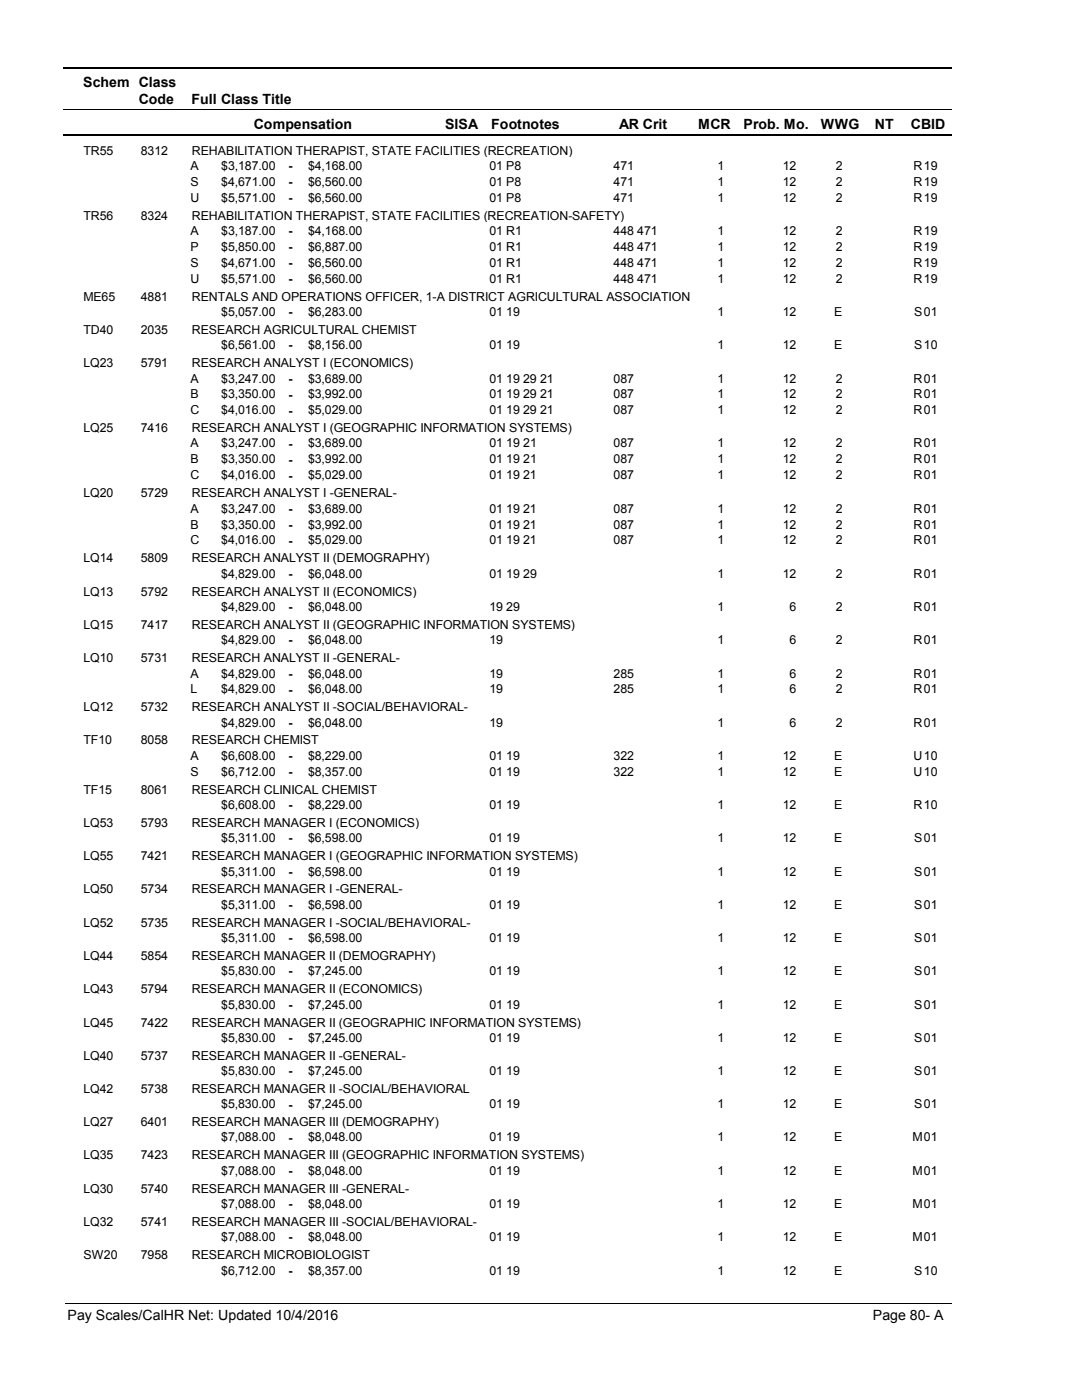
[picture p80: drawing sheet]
<svg xmlns="http://www.w3.org/2000/svg" width="216mm" height="279mm" viewBox="0 0 216 279" stroke-linecap="round" stroke-linejoin="round" font-family="sans-serif">
<defs><g id="words">
<g font-size="2.8">
<text x="16.6" y="17.3">Schem Class</text>
<text x="27.7" y="20.7">Code</text>
<text x="38.2" y="20.7">Full Class Title</text>
<text x="50.6" y="25.7">Compensation</text>
<text x="88.7" y="25.7">SISA</text>
<text x="98" y="25.7">Footnotes</text>
<text x="123.5" y="25.7">AR Crit</text>
<text x="139.2" y="25.7">MCR</text>
<text x="148.3" y="25.7">Prob. Mo.</text>
<text x="163.7" y="25.7">WWG</text>
<text x="174.5" y="25.7">NT</text>
<text x="181.6" y="25.7">CBID</text>
<text x="13.5" y="263.5">Pay Scales/CalHR Net: Updated 10/4/2016</text>
<text x="174.1" y="263.5">Page 80- A</text>
</g>
<g font-size="2.5">
<text x="16.6" y="30.8">TR55</text>
<text x="28.1" y="30.8">8312</text>
<text x="38" y="33.9">A</text>
<text x="38.2" y="30.8">REHABILITATION THERAPIST, STATE FACILITIES (RECREATION)</text>
<text x="44.1" y="33.9">$3,187.00</text>
<text x="57.5" y="33.9">-</text>
<text x="61.4" y="33.9">$4,168.00</text>
<text x="97.6" y="33.9">01 P8</text>
<text x="122.4" y="33.9">471</text>
<text x="143.1" y="33.9">1</text>
<text x="156.1" y="33.9">12</text>
<text x="166.6" y="33.9">2</text>
<text x="182.2" y="33.9">R</text>
<text x="184.2" y="33.9">19</text>
<text x="38" y="37.1">S</text>
<text x="38" y="40.3">U</text>
<text x="44.1" y="37.1">$4,671.00</text>
<text x="44.1" y="40.3">$5,571.00</text>
<text x="57.5" y="37.1">-</text>
<text x="57.5" y="40.3">-</text>
<text x="61.4" y="37.1">$6,560.00</text>
<text x="61.4" y="40.3">$6,560.00</text>
<text x="97.6" y="37.1">01 P8</text>
<text x="97.6" y="40.3">01 P8</text>
<text x="122.4" y="37.1">471</text>
<text x="122.4" y="40.3">471</text>
<text x="143.1" y="37.1">1</text>
<text x="143.1" y="40.3">1</text>
<text x="156.1" y="37.1">12</text>
<text x="156.1" y="40.3">12</text>
<text x="166.6" y="37.1">2</text>
<text x="166.6" y="40.3">2</text>
<text x="182.2" y="37.1">R</text>
<text x="182.2" y="40.3">R</text>
<text x="184.2" y="37.1">19</text>
<text x="184.2" y="40.3">19</text>
<text x="16.6" y="43.8">TR56</text>
<text x="28.1" y="43.8">8324</text>
<text x="38" y="46.9">A</text>
<text x="38.2" y="43.8">REHABILITATION THERAPIST, STATE FACILITIES (RECREATION-SAFETY)</text>
<text x="44.1" y="46.9">$3,187.00</text>
<text x="57.5" y="46.9">-</text>
<text x="61.4" y="46.9">$4,168.00</text>
<text x="97.6" y="46.9">01 R1</text>
<text x="122.4" y="46.9">448 471</text>
<text x="143.1" y="46.9">1</text>
<text x="156.1" y="46.9">12</text>
<text x="166.6" y="46.9">2</text>
<text x="182.2" y="46.9">R</text>
<text x="184.2" y="46.9">19</text>
<text x="38" y="50.1">P</text>
<text x="38" y="53.3">S</text>
<text x="44.1" y="50.1">$5,850.00</text>
<text x="44.1" y="53.3">$4,671.00</text>
<text x="57.5" y="50.1">-</text>
<text x="57.5" y="53.3">-</text>
<text x="61.4" y="50.1">$6,887.00</text>
<text x="61.4" y="53.3">$6,560.00</text>
<text x="97.6" y="50.1">01 R1</text>
<text x="97.6" y="53.3">01 R1</text>
<text x="122.4" y="50.1">448 471</text>
<text x="122.4" y="53.3">448 471</text>
<text x="143.1" y="50.1">1</text>
<text x="143.1" y="53.3">1</text>
<text x="156.1" y="50.1">12</text>
<text x="156.1" y="53.3">12</text>
<text x="166.6" y="50.1">2</text>
<text x="166.6" y="53.3">2</text>
<text x="182.2" y="50.1">R</text>
<text x="182.2" y="53.3">R</text>
<text x="184.2" y="50.1">19</text>
<text x="184.2" y="53.3">19</text>
<text x="38" y="56.4">U</text>
<text x="44.1" y="56.4">$5,571.00</text>
<text x="57.5" y="56.5">-</text>
<text x="61.4" y="56.4">$6,560.00</text>
<text x="97.6" y="56.4">01 R1</text>
<text x="122.4" y="56.4">448 471</text>
<text x="143.1" y="56.4">1</text>
<text x="156.1" y="56.4">12</text>
<text x="166.6" y="56.4">2</text>
<text x="182.2" y="56.4">R</text>
<text x="184.2" y="56.4">19</text>
<text x="16.6" y="60">ME65</text>
<text x="28.1" y="60">4881</text>
<text x="38.2" y="60">RENTALS AND OPERATIONS OFFICER, 1-A DISTRICT AGRICULTURAL ASSOCIATION</text>
<text x="44.1" y="63">$5,057.00</text>
<text x="57.5" y="63.1">-</text>
<text x="61.4" y="63">$6,283.00</text>
<text x="97.6" y="63">01 19</text>
<text x="143.1" y="63">1</text>
<text x="156.1" y="63">12</text>
<text x="166.3" y="63">E</text>
<text x="182.3" y="63">S</text>
<text x="184.2" y="63">01</text>
<text x="16.6" y="66.6">TD40</text>
<text x="28.1" y="66.6">2035</text>
<text x="38.2" y="66.6">RESEARCH AGRICULTURAL CHEMIST</text>
<text x="44.1" y="69.7">$6,561.00</text>
<text x="57.5" y="69.7">-</text>
<text x="61.4" y="69.7">$8,156.00</text>
<text x="97.6" y="69.7">01 19</text>
<text x="143.1" y="69.7">1</text>
<text x="156.1" y="69.7">12</text>
<text x="166.3" y="69.7">E</text>
<text x="182.3" y="69.7">S</text>
<text x="184.2" y="69.7">10</text>
<text x="16.6" y="73.3">LQ23</text>
<text x="28.1" y="73.3">5791</text>
<text x="38" y="76.4">A</text>
<text x="38.2" y="73.3">RESEARCH ANALYST I (ECONOMICS)</text>
<text x="44.1" y="76.4">$3,247.00</text>
<text x="57.5" y="76.4">-</text>
<text x="61.4" y="76.4">$3,689.00</text>
<text x="97.6" y="76.4">01 19 29 21</text>
<text x="122.4" y="76.4">087</text>
<text x="143.1" y="76.4">1</text>
<text x="156.1" y="76.4">12</text>
<text x="166.6" y="76.4">2</text>
<text x="182.2" y="76.4">R</text>
<text x="184.2" y="76.4">01</text>
<text x="38" y="79.5">B</text>
<text x="38" y="82.7">C</text>
<text x="44.1" y="79.5">$3,350.00</text>
<text x="44.1" y="82.7">$4,016.00</text>
<text x="57.5" y="79.6">-</text>
<text x="57.5" y="82.7">-</text>
<text x="61.4" y="79.5">$3,992.00</text>
<text x="61.4" y="82.7">$5,029.00</text>
<text x="97.6" y="79.5">01 19 29 21</text>
<text x="97.6" y="82.7">01 19 29 21</text>
<text x="122.4" y="79.5">087</text>
<text x="122.4" y="82.7">087</text>
<text x="143.1" y="79.5">1</text>
<text x="143.1" y="82.7">1</text>
<text x="156.1" y="79.5">12</text>
<text x="156.1" y="82.7">12</text>
<text x="166.6" y="79.5">2</text>
<text x="166.6" y="82.7">2</text>
<text x="182.2" y="79.5">R</text>
<text x="182.2" y="82.7">R</text>
<text x="184.2" y="79.5">01</text>
<text x="184.2" y="82.7">01</text>
<text x="16.6" y="86.3">LQ25</text>
<text x="28.1" y="86.3">7416</text>
<text x="38" y="89.3">A</text>
<text x="38.2" y="86.3">RESEARCH ANALYST I (GEOGRAPHIC INFORMATION SYSTEMS)</text>
<text x="44.1" y="89.3">$3,247.00</text>
<text x="57.5" y="89.3">-</text>
<text x="61.4" y="89.3">$3,689.00</text>
<text x="97.6" y="89.3">01 19 21</text>
<text x="122.4" y="89.3">087</text>
<text x="143.1" y="89.3">1</text>
<text x="156.1" y="89.3">12</text>
<text x="166.6" y="89.3">2</text>
<text x="182.2" y="89.3">R</text>
<text x="184.2" y="89.3">01</text>
<text x="38" y="92.5">B</text>
<text x="38" y="95.7">C</text>
<text x="44.1" y="92.5">$3,350.00</text>
<text x="44.1" y="95.7">$4,016.00</text>
<text x="57.5" y="92.5">-</text>
<text x="57.5" y="95.7">-</text>
<text x="61.4" y="92.5">$3,992.00</text>
<text x="61.4" y="95.7">$5,029.00</text>
<text x="97.6" y="92.5">01 19 21</text>
<text x="97.6" y="95.7">01 19 21</text>
<text x="122.4" y="92.5">087</text>
<text x="122.4" y="95.7">087</text>
<text x="143.1" y="92.5">1</text>
<text x="143.1" y="95.7">1</text>
<text x="156.1" y="92.5">12</text>
<text x="156.1" y="95.7">12</text>
<text x="166.6" y="92.5">2</text>
<text x="166.6" y="95.7">2</text>
<text x="182.2" y="92.5">R</text>
<text x="182.2" y="95.7">R</text>
<text x="184.2" y="92.5">01</text>
<text x="184.2" y="95.7">01</text>
<text x="16.6" y="99.2">LQ20</text>
<text x="28.1" y="99.2">5729</text>
<text x="38.2" y="99.2">RESEARCH ANALYST I -GENERAL-</text>
<text x="38" y="102.3">A</text>
<text x="38" y="105.5">B</text>
<text x="44.1" y="102.3">$3,247.00</text>
<text x="44.1" y="105.5">$3,350.00</text>
<text x="57.5" y="102.4">-</text>
<text x="57.5" y="105.5">-</text>
<text x="61.4" y="102.3">$3,689.00</text>
<text x="61.4" y="105.5">$3,992.00</text>
<text x="97.6" y="102.3">01 19 21</text>
<text x="97.6" y="105.5">01 19 21</text>
<text x="122.4" y="102.3">087</text>
<text x="122.4" y="105.5">087</text>
<text x="143.1" y="102.3">1</text>
<text x="143.1" y="105.5">1</text>
<text x="156.1" y="102.3">12</text>
<text x="156.1" y="105.5">12</text>
<text x="166.6" y="102.3">2</text>
<text x="166.6" y="105.5">2</text>
<text x="182.2" y="102.3">R</text>
<text x="182.2" y="105.5">R</text>
<text x="184.2" y="102.3">01</text>
<text x="184.2" y="105.5">01</text>
<text x="16.6" y="112.3">LQ14</text>
<text x="28.1" y="112.3">5809</text>
<text x="38" y="108.7">C</text>
<text x="38.2" y="112.3">RESEARCH ANALYST II (DEMOGRAPHY)</text>
<text x="44.1" y="108.7">$4,016.00</text>
<text x="57.5" y="108.7">-</text>
<text x="61.4" y="108.7">$5,029.00</text>
<text x="97.6" y="108.7">01 19 21</text>
<text x="122.4" y="108.7">087</text>
<text x="143.1" y="108.7">1</text>
<text x="156.1" y="108.7">12</text>
<text x="166.6" y="108.7">2</text>
<text x="182.2" y="108.7">R</text>
<text x="184.2" y="108.7">01</text>
<text x="16.6" y="118.9">LQ13</text>
<text x="28.1" y="118.9">5792</text>
<text x="38.2" y="118.9">RESEARCH ANALYST II (ECONOMICS)</text>
<text x="44.1" y="115.3">$4,829.00</text>
<text x="57.5" y="115.4">-</text>
<text x="61.4" y="115.3">$6,048.00</text>
<text x="97.6" y="115.3">01 19 29</text>
<text x="143.1" y="115.3">1</text>
<text x="156.1" y="115.3">12</text>
<text x="166.6" y="115.3">2</text>
<text x="182.2" y="115.3">R</text>
<text x="184.2" y="115.3">01</text>
<text x="16.6" y="125.5">LQ15</text>
<text x="28.1" y="125.5">7417</text>
<text x="38.2" y="125.5">RESEARCH ANALYST II (GEOGRAPHIC INFORMATION SYSTEMS)</text>
<text x="44.1" y="121.9">$4,829.00</text>
<text x="57.5" y="122">-</text>
<text x="61.4" y="121.9">$6,048.00</text>
<text x="97.6" y="121.9">19 29</text>
<text x="143.1" y="121.9">1</text>
<text x="157.5" y="121.9">6</text>
<text x="166.6" y="121.9">2</text>
<text x="182.2" y="121.9">R</text>
<text x="184.2" y="121.9">01</text>
<text x="44.1" y="128.6">$4,829.00</text>
<text x="57.5" y="128.6">-</text>
<text x="61.4" y="128.6">$6,048.00</text>
<text x="97.6" y="128.6">19</text>
<text x="143.1" y="128.6">1</text>
<text x="157.5" y="128.6">6</text>
<text x="166.6" y="128.6">2</text>
<text x="182.2" y="128.6">R</text>
<text x="184.2" y="128.6">01</text>
<text x="16.6" y="132.2">LQ10</text>
<text x="28.1" y="132.2">5731</text>
<text x="38" y="135.2">A</text>
<text x="38.2" y="132.2">RESEARCH ANALYST II -GENERAL-</text>
<text x="44.1" y="135.2">$4,829.00</text>
<text x="57.5" y="135.3">-</text>
<text x="61.4" y="135.2">$6,048.00</text>
<text x="97.6" y="135.2">19</text>
<text x="122.4" y="135.2">285</text>
<text x="143.1" y="135.2">1</text>
<text x="157.5" y="135.2">6</text>
<text x="166.6" y="135.2">2</text>
<text x="182.2" y="135.2">R</text>
<text x="184.2" y="135.2">01</text>
<text x="16.6" y="142">LQ12</text>
<text x="28.1" y="142">5732</text>
<text x="38" y="138.4">L</text>
<text x="38.2" y="142">RESEARCH ANALYST II -SOCIAL/BEHAVIORAL-</text>
<text x="44.1" y="138.4">$4,829.00</text>
<text x="57.5" y="138.4">-</text>
<text x="61.4" y="138.4">$6,048.00</text>
<text x="97.6" y="138.4">19</text>
<text x="122.4" y="138.4">285</text>
<text x="143.1" y="138.4">1</text>
<text x="157.5" y="138.4">6</text>
<text x="166.6" y="138.4">2</text>
<text x="182.2" y="138.4">R</text>
<text x="184.2" y="138.4">01</text>
<text x="16.6" y="148.6">TF10</text>
<text x="28.1" y="148.6">8058</text>
<text x="38.2" y="148.6">RESEARCH CHEMIST</text>
<text x="44.1" y="145">$4,829.00</text>
<text x="57.5" y="145.1">-</text>
<text x="61.4" y="145">$6,048.00</text>
<text x="97.6" y="145">19</text>
<text x="143.1" y="145">1</text>
<text x="157.5" y="145">6</text>
<text x="166.6" y="145">2</text>
<text x="182.2" y="145">R</text>
<text x="184.2" y="145">01</text>
<text x="38" y="151.7">A</text>
<text x="38" y="154.8">S</text>
<text x="44.1" y="151.7">$6,608.00</text>
<text x="44.1" y="154.8">$6,712.00</text>
<text x="57.5" y="151.7">-</text>
<text x="57.5" y="154.9">-</text>
<text x="61.4" y="151.7">$8,229.00</text>
<text x="61.4" y="154.8">$8,357.00</text>
<text x="97.6" y="151.7">01 19</text>
<text x="97.6" y="154.8">01 19</text>
<text x="122.4" y="151.7">322</text>
<text x="122.4" y="154.8">322</text>
<text x="143.1" y="151.7">1</text>
<text x="143.1" y="154.8">1</text>
<text x="156.1" y="151.7">12</text>
<text x="156.1" y="154.8">12</text>
<text x="166.3" y="151.7">E</text>
<text x="166.3" y="154.8">E</text>
<text x="182.2" y="151.7">U</text>
<text x="182.2" y="154.8">U</text>
<text x="184.2" y="151.7">10</text>
<text x="184.2" y="154.8">10</text>
<text x="16.6" y="158.4">TF15</text>
<text x="28.1" y="158.4">8061</text>
<text x="38.2" y="158.4">RESEARCH CLINICAL CHEMIST</text>
<text x="44.1" y="161.5">$6,608.00</text>
<text x="57.5" y="161.5">-</text>
<text x="61.4" y="161.5">$8,229.00</text>
<text x="97.6" y="161.5">01 19</text>
<text x="143.1" y="161.5">1</text>
<text x="156.1" y="161.5">12</text>
<text x="166.3" y="161.5">E</text>
<text x="182.2" y="161.5">R</text>
<text x="184.2" y="161.5">10</text>
<text x="16.6" y="165.1">LQ53</text>
<text x="28.1" y="165.1">5793</text>
<text x="38.2" y="165.1">RESEARCH MANAGER I (ECONOMICS)</text>
<text x="16.6" y="171.7">LQ55</text>
<text x="28.1" y="171.7">7421</text>
<text x="38.2" y="171.7">RESEARCH MANAGER I (GEOGRAPHIC INFORMATION SYSTEMS)</text>
<text x="44.1" y="168.1">$5,311.00</text>
<text x="57.5" y="168.1">-</text>
<text x="61.4" y="168.1">$6,598.00</text>
<text x="97.6" y="168.1">01 19</text>
<text x="143.1" y="168.1">1</text>
<text x="156.1" y="168.1">12</text>
<text x="166.3" y="168.1">E</text>
<text x="182.3" y="168.1">S</text>
<text x="184.2" y="168.1">01</text>
<text x="16.6" y="178.3">LQ50</text>
<text x="28.1" y="178.3">5734</text>
<text x="38.2" y="178.3">RESEARCH MANAGER I -GENERAL-</text>
<text x="44.1" y="174.8">$5,311.00</text>
<text x="57.5" y="174.8">-</text>
<text x="61.4" y="174.8">$6,598.00</text>
<text x="97.6" y="174.8">01 19</text>
<text x="143.1" y="174.8">1</text>
<text x="156.1" y="174.8">12</text>
<text x="166.3" y="174.8">E</text>
<text x="182.3" y="174.8">S</text>
<text x="184.2" y="174.8">01</text>
<text x="16.6" y="185">LQ52</text>
<text x="28.1" y="185">5735</text>
<text x="38.2" y="185">RESEARCH MANAGER I -SOCIAL/BEHAVIORAL-</text>
<text x="44.1" y="181.4">$5,311.00</text>
<text x="57.5" y="181.4">-</text>
<text x="61.4" y="181.4">$6,598.00</text>
<text x="97.6" y="181.4">01 19</text>
<text x="143.1" y="181.4">1</text>
<text x="156.1" y="181.4">12</text>
<text x="166.3" y="181.4">E</text>
<text x="182.3" y="181.4">S</text>
<text x="184.2" y="181.4">01</text>
<text x="16.6" y="191.6">LQ44</text>
<text x="28.1" y="191.6">5854</text>
<text x="38.2" y="191.6">RESEARCH MANAGER II (DEMOGRAPHY)</text>
<text x="44.1" y="188">$5,311.00</text>
<text x="57.5" y="188">-</text>
<text x="61.4" y="188">$6,598.00</text>
<text x="97.6" y="188">01 19</text>
<text x="143.1" y="188">1</text>
<text x="156.1" y="188">12</text>
<text x="166.3" y="188">E</text>
<text x="182.3" y="188">S</text>
<text x="184.2" y="188">01</text>
<text x="44.1" y="194.7">$5,830.00</text>
<text x="57.5" y="194.7">-</text>
<text x="61.4" y="194.7">$7,245.00</text>
<text x="97.6" y="194.7">01 19</text>
<text x="143.1" y="194.7">1</text>
<text x="156.1" y="194.7">12</text>
<text x="166.3" y="194.7">E</text>
<text x="182.3" y="194.7">S</text>
<text x="184.2" y="194.7">01</text>
<text x="16.6" y="198.2">LQ43</text>
<text x="28.1" y="198.2">5794</text>
<text x="38.2" y="198.2">RESEARCH MANAGER II (ECONOMICS)</text>
<text x="44.1" y="201.3">$5,830.00</text>
<text x="57.5" y="201.3">-</text>
<text x="61.4" y="201.3">$7,245.00</text>
<text x="97.6" y="201.3">01 19</text>
<text x="143.1" y="201.3">1</text>
<text x="156.1" y="201.3">12</text>
<text x="166.3" y="201.3">E</text>
<text x="182.3" y="201.3">S</text>
<text x="184.2" y="201.3">01</text>
<text x="16.6" y="204.9">LQ45</text>
<text x="28.1" y="204.9">7422</text>
<text x="38.2" y="204.9">RESEARCH MANAGER II (GEOGRAPHIC INFORMATION SYSTEMS)</text>
<text x="44.1" y="207.9">$5,830.00</text>
<text x="57.5" y="207.9">-</text>
<text x="61.4" y="207.9">$7,245.00</text>
<text x="97.6" y="207.9">01 19</text>
<text x="143.1" y="207.9">1</text>
<text x="156.1" y="207.9">12</text>
<text x="166.3" y="207.9">E</text>
<text x="182.3" y="207.9">S</text>
<text x="184.2" y="207.9">01</text>
<text x="16.6" y="211.5">LQ40</text>
<text x="28.1" y="211.5">5737</text>
<text x="38.2" y="211.5">RESEARCH MANAGER II -GENERAL-</text>
<text x="44.1" y="214.6">$5,830.00</text>
<text x="57.5" y="214.6">-</text>
<text x="61.4" y="214.6">$7,245.00</text>
<text x="97.6" y="214.6">01 19</text>
<text x="143.1" y="214.6">1</text>
<text x="156.1" y="214.6">12</text>
<text x="166.3" y="214.6">E</text>
<text x="182.3" y="214.6">S</text>
<text x="184.2" y="214.6">01</text>
<text x="16.6" y="218.1">LQ42</text>
<text x="28.1" y="218.1">5738</text>
<text x="38.2" y="218.1">RESEARCH MANAGER II -SOCIAL/BEHAVIORAL</text>
<text x="44.1" y="221.2">$5,830.00</text>
<text x="57.5" y="221.3">-</text>
<text x="61.4" y="221.2">$7,245.00</text>
<text x="97.6" y="221.2">01 19</text>
<text x="143.1" y="221.2">1</text>
<text x="156.1" y="221.2">12</text>
<text x="166.3" y="221.2">E</text>
<text x="182.3" y="221.2">S</text>
<text x="184.2" y="221.2">01</text>
<text x="16.6" y="224.8">LQ27</text>
<text x="28.1" y="224.8">6401</text>
<text x="38.2" y="224.8">RESEARCH MANAGER III (DEMOGRAPHY)</text>
<text x="44.1" y="227.8">$7,088.00</text>
<text x="57.5" y="227.9">-</text>
<text x="61.4" y="227.8">$8,048.00</text>
<text x="97.6" y="227.8">01 19</text>
<text x="143.1" y="227.8">1</text>
<text x="156.1" y="227.8">12</text>
<text x="166.3" y="227.8">E</text>
<text x="181.9" y="227.8">M</text>
<text x="184.2" y="227.8">01</text>
<text x="16.6" y="231.4">LQ35</text>
<text x="28.1" y="231.4">7423</text>
<text x="38.2" y="231.4">RESEARCH MANAGER III (GEOGRAPHIC INFORMATION SYSTEMS)</text>
<text x="16.6" y="238.1">LQ30</text>
<text x="28.1" y="238.1">5740</text>
<text x="38.2" y="238.1">RESEARCH MANAGER III -GENERAL-</text>
<text x="44.1" y="234.5">$7,088.00</text>
<text x="57.5" y="234.5">-</text>
<text x="61.4" y="234.5">$8,048.00</text>
<text x="97.6" y="234.5">01 19</text>
<text x="143.1" y="234.5">1</text>
<text x="156.1" y="234.5">12</text>
<text x="166.3" y="234.5">E</text>
<text x="181.9" y="234.5">M</text>
<text x="184.2" y="234.5">01</text>
<text x="16.6" y="244.7">LQ32</text>
<text x="28.1" y="244.7">5741</text>
<text x="38.2" y="244.7">RESEARCH MANAGER III -SOCIAL/BEHAVIORAL-</text>
<text x="44.1" y="241.1">$7,088.00</text>
<text x="57.5" y="241.2">-</text>
<text x="61.4" y="241.1">$8,048.00</text>
<text x="97.6" y="241.1">01 19</text>
<text x="143.1" y="241.1">1</text>
<text x="156.1" y="241.1">12</text>
<text x="166.3" y="241.1">E</text>
<text x="181.9" y="241.1">M</text>
<text x="184.2" y="241.1">01</text>
<text x="16.6" y="251.3">SW20</text>
<text x="28.1" y="251.3">7958</text>
<text x="38.2" y="251.3">RESEARCH MICROBIOLOGIST</text>
<text x="44.1" y="247.7">$7,088.00</text>
<text x="57.5" y="247.8">-</text>
<text x="61.4" y="247.7">$8,048.00</text>
<text x="97.6" y="247.7">01 19</text>
<text x="143.1" y="247.7">1</text>
<text x="156.1" y="247.7">12</text>
<text x="166.3" y="247.7">E</text>
<text x="181.9" y="247.7">M</text>
<text x="184.2" y="247.7">01</text>
<text x="44.1" y="254.4">$6,712.00</text>
<text x="57.5" y="254.4">-</text>
<text x="61.4" y="254.4">$8,357.00</text>
<text x="97.6" y="254.4">01 19</text>
<text x="143.1" y="254.4">1</text>
<text x="156.1" y="254.4">12</text>
<text x="166.3" y="254.4">E</text>
<text x="182.3" y="254.4">S</text>
<text x="184.2" y="254.4">10</text>
</g>
</g></defs>
<path d="M12.7 13.5h177.1" fill="none" stroke="#000" stroke-width=".36"/>
<path d="M12.7 21.9h177.1" fill="none" stroke="#000" stroke-width=".2"/>
<path d="M12.7 27h177.1" fill="none" stroke="#000" stroke-width=".35"/>
<g fill="#fff">
<path d="M40.4 31.3h16.2v3h-16.2z" fill-rule="evenodd"/>
<path d="M183.9 31.3h4.1v3h-4.1z" fill-rule="evenodd"/>
<path d="M40.4 34.5h16.2v3h-16.2z" fill-rule="evenodd"/>
<path d="M183.9 34.5h4.1v3h-4.1z" fill-rule="evenodd"/>
<path d="M40.4 37.7h16.2v2.9h-16.2z" fill-rule="evenodd"/>
<path d="M183.9 37.7h4.1v2.9h-4.1z" fill-rule="evenodd"/>
<path d="M40.4 44.3h16.2v3h-16.2z" fill-rule="evenodd"/>
<path d="M183.9 44.3h4.1v3h-4.1z" fill-rule="evenodd"/>
<path d="M40.4 47.5h16.2v3h-16.2z" fill-rule="evenodd"/>
<path d="M183.9 47.5h4.1v3h-4.1z" fill-rule="evenodd"/>
<path d="M40.4 50.6h16.2v3h-16.2z" fill-rule="evenodd"/>
<path d="M183.9 50.6h4.1v3h-4.1z" fill-rule="evenodd"/>
<path d="M40.4 53.8h16.2v3h-16.2z" fill-rule="evenodd"/>
<path d="M183.9 53.8h4.1v3h-4.1z" fill-rule="evenodd"/>
<path d="M40.4 60.4h16.2v3h-16.2z" fill-rule="evenodd"/>
<path d="M183.9 60.4h4.1v3h-4.1z" fill-rule="evenodd"/>
<path d="M40.4 67.1h16.2v3h-16.2z" fill-rule="evenodd"/>
<path d="M183.9 67.1h4.1v3h-4.1z" fill-rule="evenodd"/>
<path d="M40.4 73.7h16.2v3h-16.2z" fill-rule="evenodd"/>
<path d="M183.9 73.7h4.1v3h-4.1z" fill-rule="evenodd"/>
<path d="M40.4 76.9h16.2v3h-16.2z" fill-rule="evenodd"/>
<path d="M183.9 76.9h4.1v3h-4.1z" fill-rule="evenodd"/>
<path d="M40.4 80.1h16.2v3h-16.2z" fill-rule="evenodd"/>
<path d="M183.9 80.1h4.1v3h-4.1z" fill-rule="evenodd"/>
<path d="M40.4 86.7h16.2v3h-16.2z" fill-rule="evenodd"/>
<path d="M183.9 86.7h4.1v3h-4.1z" fill-rule="evenodd"/>
<path d="M40.4 89.9h16.2v3h-16.2z" fill-rule="evenodd"/>
<path d="M183.9 89.9h4.1v3h-4.1z" fill-rule="evenodd"/>
<path d="M40.4 93.1h16.2v2.9h-16.2z" fill-rule="evenodd"/>
<path d="M183.9 93.1h4.1v2.9h-4.1z" fill-rule="evenodd"/>
<path d="M40.4 99.7h16.2v3h-16.2z" fill-rule="evenodd"/>
<path d="M183.9 99.7h4.1v3h-4.1z" fill-rule="evenodd"/>
<path d="M40.4 102.9h16.2v3h-16.2z" fill-rule="evenodd"/>
<path d="M183.9 102.9h4.1v3h-4.1z" fill-rule="evenodd"/>
<path d="M40.4 106.1h16.2v2.9h-16.2z" fill-rule="evenodd"/>
<path d="M183.9 106.1h4.1v2.9h-4.1z" fill-rule="evenodd"/>
<path d="M40.4 112.7h16.2v3h-16.2z" fill-rule="evenodd"/>
<path d="M183.9 112.7h4.1v3h-4.1z" fill-rule="evenodd"/>
<path d="M40.4 119.3h16.2v3h-16.2z" fill-rule="evenodd"/>
<path d="M183.9 119.3h4.1v3h-4.1z" fill-rule="evenodd"/>
<path d="M40.4 126h16.2v2.9h-16.2z" fill-rule="evenodd"/>
<path d="M183.9 126h4.1v2.9h-4.1z" fill-rule="evenodd"/>
<path d="M40.4 132.6h16.2v3h-16.2z" fill-rule="evenodd"/>
<path d="M183.9 132.6h4.1v3h-4.1z" fill-rule="evenodd"/>
<path d="M40.4 135.8h16.2v3h-16.2z" fill-rule="evenodd"/>
<path d="M183.9 135.8h4.1v3h-4.1z" fill-rule="evenodd"/>
<path d="M40.4 142.4h16.2v3h-16.2z" fill-rule="evenodd"/>
<path d="M183.9 142.4h4.1v3h-4.1z" fill-rule="evenodd"/>
<path d="M40.4 149h16.2v3h-16.2z" fill-rule="evenodd"/>
<path d="M183.9 149h4.1v3h-4.1z" fill-rule="evenodd"/>
<path d="M40.4 152.2h16.2v3h-16.2z" fill-rule="evenodd"/>
<path d="M183.9 152.2h4.1v3h-4.1z" fill-rule="evenodd"/>
<path d="M40.4 158.9h16.2v3h-16.2z" fill-rule="evenodd"/>
<path d="M183.9 158.9h4.1v3h-4.1z" fill-rule="evenodd"/>
<path d="M40.4 165.5h16.2v3h-16.2z" fill-rule="evenodd"/>
<path d="M183.9 165.5h4.1v3h-4.1z" fill-rule="evenodd"/>
<path d="M40.4 172.1h16.2v3h-16.2z" fill-rule="evenodd"/>
<path d="M183.9 172.1h4.1v3h-4.1z" fill-rule="evenodd"/>
<path d="M40.4 178.8h16.2v3h-16.2z" fill-rule="evenodd"/>
<path d="M183.9 178.8h4.1v3h-4.1z" fill-rule="evenodd"/>
<path d="M40.4 185.4h16.2v3h-16.2z" fill-rule="evenodd"/>
<path d="M183.9 185.4h4.1v3h-4.1z" fill-rule="evenodd"/>
<path d="M40.4 192h16.2v3h-16.2z" fill-rule="evenodd"/>
<path d="M183.9 192h4.1v3h-4.1z" fill-rule="evenodd"/>
<path d="M40.4 198.7h16.2v3h-16.2z" fill-rule="evenodd"/>
<path d="M183.9 198.7h4.1v3h-4.1z" fill-rule="evenodd"/>
<path d="M40.4 205.3h16.2v3h-16.2z" fill-rule="evenodd"/>
<path d="M183.9 205.3h4.1v3h-4.1z" fill-rule="evenodd"/>
<path d="M40.4 212h16.2v2.9h-16.2z" fill-rule="evenodd"/>
<path d="M183.9 212h4.1v2.9h-4.1z" fill-rule="evenodd"/>
<path d="M40.4 218.6h16.2v3h-16.2z" fill-rule="evenodd"/>
<path d="M183.9 218.6h4.1v3h-4.1z" fill-rule="evenodd"/>
<path d="M40.4 225.2h16.2v3h-16.2z" fill-rule="evenodd"/>
<path d="M183.9 225.2h4.1v3h-4.1z" fill-rule="evenodd"/>
<path d="M40.4 231.9h16.2v2.9h-16.2z" fill-rule="evenodd"/>
<path d="M183.9 231.9h4.1v2.9h-4.1z" fill-rule="evenodd"/>
<path d="M40.4 238.5h16.2v3h-16.2z" fill-rule="evenodd"/>
<path d="M183.9 238.5h4.1v3h-4.1z" fill-rule="evenodd"/>
<path d="M40.4 245.1h16.2v3h-16.2z" fill-rule="evenodd"/>
<path d="M183.9 245.1h4.1v3h-4.1z" fill-rule="evenodd"/>
<path d="M40.4 251.8h16.2v2.9h-16.2z" fill-rule="evenodd"/>
<path d="M183.9 251.8h4.1v2.9h-4.1z" fill-rule="evenodd"/>
</g>
<path d="M13.1 260.1h176.7" fill="none" stroke="#000" stroke-width=".2"/>
<use href="#words"/>
</svg>
